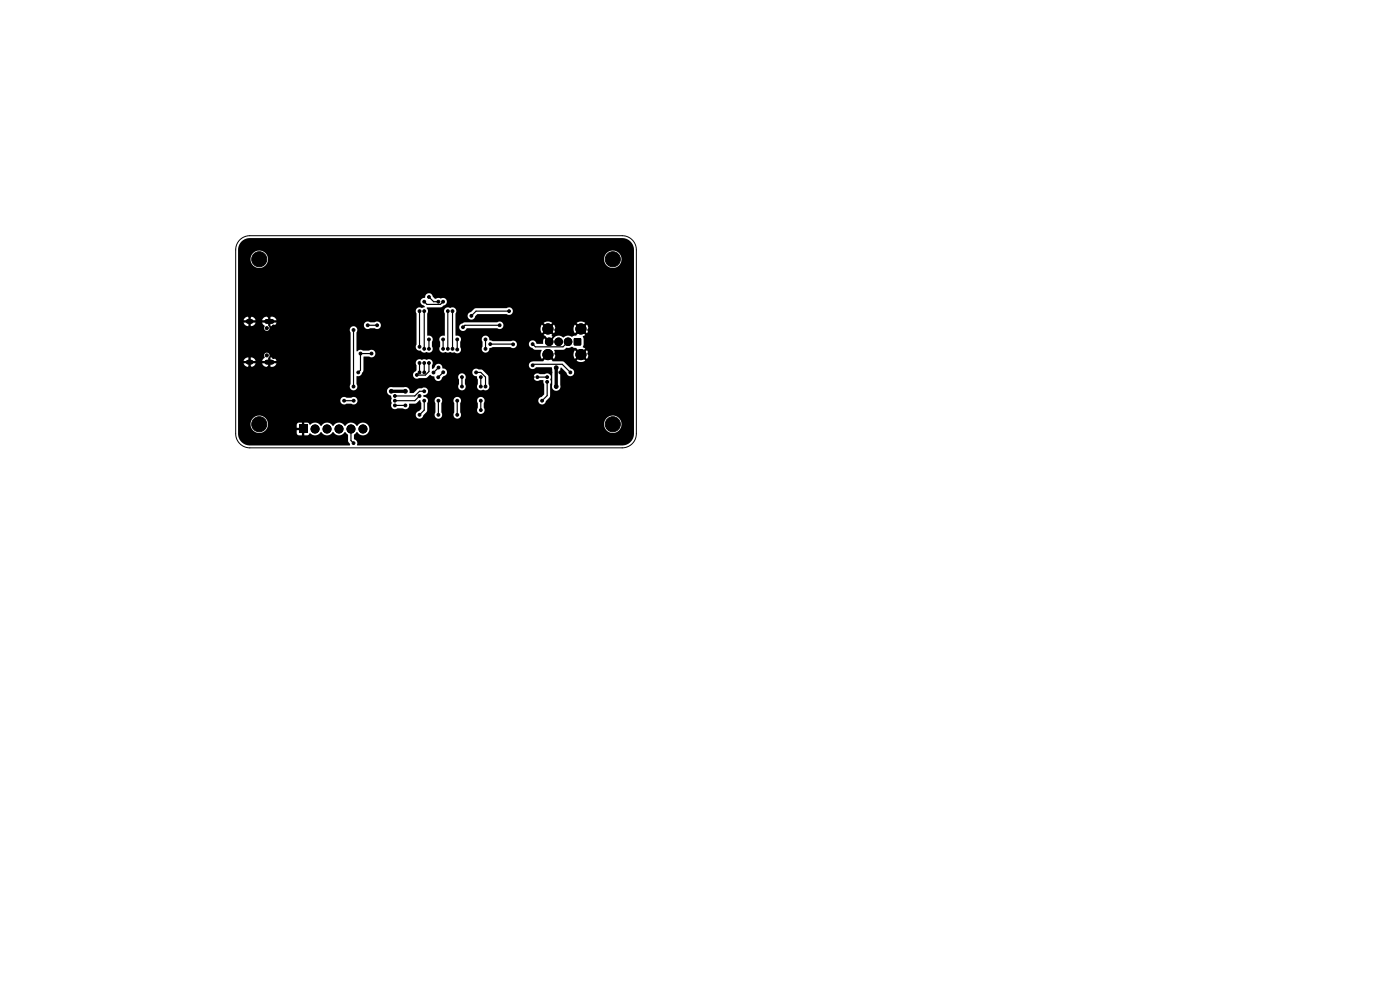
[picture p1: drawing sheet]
<svg xmlns="http://www.w3.org/2000/svg" width="297mm" height="210mm" viewBox="0 0 297 210" stroke-linecap="round" stroke-linejoin="round" font-family="sans-serif">
<g fill="#000" stroke="#000" stroke-width=".21">
<circle cx="55" cy="55" r="1.6"/>
<circle cx="89.6" cy="58.7" r=".3"/>
<circle cx="90.3" cy="58" r=".3"/>
<circle cx="90.3" cy="59.4" r=".3"/>
<circle cx="91" cy="58.7" r=".3"/>
<circle cx="91.7" cy="58" r=".3"/>
<circle cx="91.7" cy="59.4" r=".3"/>
<circle cx="92.4" cy="58.7" r=".3"/>
<circle cx="130" cy="55" r="1.6"/>
<circle cx="53" cy="78" r=".3"/>
<circle cx="53" cy="67" r=".3"/>
<circle cx="54" cy="63" r=".3"/>
<circle cx="56.6" cy="69.6" r=".33"/>
<circle cx="56.6" cy="75.4" r=".33"/>
<circle cx="57" cy="78" r=".3"/>
<circle cx="57" cy="67" r=".3"/>
<circle cx="58" cy="75.7" r=".3"/>
<circle cx="58" cy="69.3" r=".3"/>
<circle cx="69.6" cy="78" r=".3"/>
<circle cx="69.8" cy="75" r=".3"/>
<circle cx="70" cy="72" r=".3"/>
<circle cx="72.6" cy="78" r=".3"/>
<circle cx="73.4" cy="70" r=".3"/>
<circle cx="75" cy="70" r=".3"/>
<circle cx="76" cy="79" r=".3"/>
<circle cx="76.5" cy="75" r=".3"/>
<circle cx="77" cy="67" r=".3"/>
<circle cx="78" cy="69" r=".3"/>
<circle cx="78.7" cy="78" r=".3"/>
<circle cx="78.8" cy="75" r=".3"/>
<circle cx="80" cy="69" r=".3"/>
<circle cx="80.5" cy="75" r=".3"/>
<circle cx="88.4" cy="79.5" r=".3"/>
<circle cx="89" cy="79" r=".3"/>
<circle cx="89" cy="73.6" r=".3"/>
<circle cx="89" cy="77" r=".3"/>
<circle cx="89" cy="66" r=".3"/>
<circle cx="89.6" cy="60.1" r=".3"/>
<circle cx="90" cy="79" r=".3"/>
<circle cx="90" cy="77" r=".3"/>
<circle cx="90" cy="66" r=".3"/>
<circle cx="90" cy="74" r=".3"/>
<circle cx="90" cy="64" r=".3"/>
<circle cx="90.3" cy="60.8" r=".3"/>
<circle cx="91" cy="77" r=".3"/>
<circle cx="91" cy="60.1" r=".3"/>
<circle cx="91" cy="63" r=".3"/>
<circle cx="91" cy="74" r=".3"/>
<circle cx="91" cy="72" r=".3"/>
<circle cx="91.7" cy="60.8" r=".3"/>
<circle cx="92" cy="79" r=".3"/>
<circle cx="92.4" cy="60.1" r=".3"/>
<circle cx="93" cy="64" r=".3"/>
<circle cx="93" cy="78" r=".3"/>
<circle cx="94" cy="74" r=".3"/>
<circle cx="94" cy="72" r=".3"/>
<circle cx="94" cy="64" r=".3"/>
<circle cx="94" cy="79" r=".3"/>
<circle cx="95" cy="66" r=".3"/>
<circle cx="95" cy="74" r=".3"/>
<circle cx="96" cy="66" r=".3"/>
<circle cx="96" cy="74" r=".3"/>
<circle cx="97" cy="74.1" r=".3"/>
<circle cx="97" cy="72" r=".3"/>
<circle cx="98.2" cy="69.4" r=".3"/>
<circle cx="100" cy="67" r=".3"/>
<circle cx="101" cy="79" r=".3"/>
<circle cx="103" cy="74" r=".3"/>
<circle cx="103" cy="72" r=".3"/>
<circle cx="104" cy="73" r=".3"/>
<circle cx="106" cy="69" r=".3"/>
<circle cx="108" cy="66" r=".3"/>
<circle cx="108.9" cy="73.1" r=".3"/>
<circle cx="110.9" cy="72" r=".3"/>
<circle cx="111.4" cy="77.5" r=".3"/>
<circle cx="113" cy="77.5" r=".3"/>
<circle cx="113" cy="73" r=".3"/>
<circle cx="116.2" cy="69.8" r="1.07"/>
<circle cx="116.2" cy="75.2" r="1.07"/>
<circle cx="116.5" cy="72.5" r=".8"/>
<circle cx="116.8" cy="79" r=".3"/>
<circle cx="118" cy="78" r=".4"/>
<circle cx="118" cy="75" r=".3"/>
<circle cx="118" cy="70" r=".3"/>
<circle cx="118.5" cy="72.5" r=".8"/>
<circle cx="118.9" cy="79" r=".3"/>
<circle cx="120.5" cy="72.5" r=".8"/>
<circle cx="121" cy="79" r=".3"/>
<circle cx="123.2" cy="69.8" r="1.07"/>
<circle cx="123.2" cy="75.2" r="1.07"/>
<circle cx="125" cy="75" r=".3"/>
<circle cx="125" cy="70" r=".3"/>
<circle cx="53.5" cy="80.8" r=".3"/>
<circle cx="55" cy="90" r="1.6"/>
<circle cx="56" cy="80.8" r=".3"/>
<circle cx="64" cy="89" r=".3"/>
<circle cx="66.8" cy="91" r=".85"/>
<circle cx="69.4" cy="91" r=".85"/>
<circle cx="71.9" cy="91" r=".85"/>
<circle cx="73" cy="85" r=".3"/>
<circle cx="74.5" cy="91" r=".85"/>
<circle cx="75" cy="94" r=".3"/>
<circle cx="75" cy="82" r=".3"/>
<circle cx="75" cy="85" r=".3"/>
<circle cx="77" cy="91" r=".85"/>
<circle cx="81.2" cy="93" r=".3"/>
<circle cx="83" cy="83" r=".4"/>
<circle cx="83.8" cy="86" r=".3"/>
<circle cx="83.8" cy="85" r=".3"/>
<circle cx="83.8" cy="84" r=".3"/>
<circle cx="85.2" cy="93" r=".3"/>
<circle cx="86" cy="83" r=".4"/>
<circle cx="86" cy="86" r=".3"/>
<circle cx="87" cy="81" r=".3"/>
<circle cx="89" cy="88" r=".3"/>
<circle cx="89" cy="84" r=".3"/>
<circle cx="89.2" cy="93" r=".3"/>
<circle cx="90" cy="85" r=".3"/>
<circle cx="90" cy="83" r=".3"/>
<circle cx="93" cy="80" r=".3"/>
<circle cx="93" cy="85" r=".3"/>
<circle cx="93" cy="88" r=".3"/>
<circle cx="93.2" cy="93" r=".3"/>
<circle cx="97" cy="85" r=".3"/>
<circle cx="97" cy="88" r=".3"/>
<circle cx="97.2" cy="93" r=".3"/>
<circle cx="98" cy="80" r=".3"/>
<circle cx="98" cy="82" r=".3"/>
<circle cx="102" cy="85" r=".3"/>
<circle cx="102" cy="80" r=".3"/>
<circle cx="102" cy="82" r=".3"/>
<circle cx="102" cy="87" r=".3"/>
<circle cx="103" cy="82" r=".3"/>
<circle cx="103.7" cy="90.1" r=".3"/>
<circle cx="110" cy="90.1" r=".3"/>
<circle cx="113" cy="80" r=".3"/>
<circle cx="113.7" cy="90.1" r=".3"/>
<circle cx="114" cy="80" r=".3"/>
<circle cx="115" cy="85" r=".3"/>
<circle cx="116.1" cy="81" r=".3"/>
<circle cx="116.1" cy="80" r=".3"/>
<circle cx="118" cy="82" r=".4"/>
<circle cx="120" cy="90.1" r=".3"/>
<circle cx="130" cy="90" r="1.6"/>
<circle cx="130.7" cy="81" r=".3"/>
</g>
<path d="M52.6 68.2h.6M52.6 76.8h.6M56.6 68.2h1.1M56.6 76.8h1.1" fill="none" stroke="#000" stroke-width="1"/>
<path d="M51.3 51.1l.8-.4 .9-.2h79a2.5 2.5 0 0 1 2.5 2.5v39a2.5 2.5 0 0 1-2.5 2.5h-56.2a1.09 1.09 0 0 0-.7-1.4v-.9l.6-.6a1.38 1.38 0 0 0 2.2 .4 1.38 1.38 0 0 0-.1-2.1h50.3v.2a1.85 1.85 0 0 0 2.9 1.5 1.85 1.85 0 0 0 0-3.2 1.85 1.85 0 0 0-2.9 1.5h-50.3l-.7-.3a1.6 1.6 0 0 0-1.4 .8 1.48 1.48 0 0 0-2.5 0 1.48 1.48 0 0 0-2.6 0 1.48 1.48 0 0 0-2.5 0 1.52 1.52 0 0 0-2.4-.3l-.3-.4h-.8v.9h-.6v-.9h-.8l-.2 .4v.6h.9v.6h-.9v.7l.2 .3 .8 .1v-1h.6v1l.8-.1 .3-.4a1.57 1.57 0 0 0 2.4-.3 1.48 1.48 0 0 0 2.6 0 1.48 1.48 0 0 0 2.5 0l.6 .6v1.3l.4 .6v.4h-21.2a2.5 2.5 0 0 1-2.5-2.5v-2.1h2.6a1.85 1.85 0 0 0 2.6 1.8 1.85 1.85 0 0 0 .5-3.1 1.85 1.85 0 0 0-3 1l-.1 .3h-2.6v-5h21.7a.83 .83 0 0 0 .4 .8 .83 .83 0 0 0 .9-.1h1.1a.81 .81 0 0 0 1.1-.1 .81 .81 0 0 0-.1-1.1 .81 .81 0 0 0-1.1 0h-1a.8 .8 0 0 0-1.3 .5h-21.7v-2h31.6v.2a1.22 1.22 0 0 0 .9 .9l.1 1.5a.83 .83 0 0 0 .1 1.1 .83 .83 0 0 0 1.1 0h1.2a.86 .86 0 0 0 1 0 .86 .86 0 0 0 .3-1h1.4l.9-.7 .3 .6v1.2l-.5 .5a.82 .82 0 0 0-.7 .8 .82 .82 0 0 0 .8 .8 .82 .82 0 0 0 .8-.7l.8-.9v-1.7l.2-.6h1.4l.2 .6v2a.81 .81 0 0 0 .1 1.1 .81 .81 0 0 0 1.1 0 .81 .81 0 0 0 0-1.1v-2l.2-.6h2.4l.2 .6v2a.81 .81 0 0 0 .1 1.1 .81 .81 0 0 0 1.1 0 .81 .81 0 0 0 0-1.1v-2l.2-.6h3.4l.2 .6v1a.81 .81 0 0 0 .1 1.1 .81 .81 0 0 0 1.1 0 .81 .81 0 0 0 0-1.1v-1a.8 .8 0 0 0-.3-1.3 .8 .8 0 0 0-1.1 .7h-3.4v-.1a.8 .8 0 0 0-.9-.6 .8 .8 0 0 0-.7 .7h-2.4v-.1a.8 .8 0 0 0-.9-.6 .8 .8 0 0 0-.7 .7h-1.4v-.1a1.01 1.01 0 0 0-.9-.6l-.1-.3a.84 .84 0 0 0 1-1.1 .84 .84 0 0 0-1.3-.4h-.8l-1 1h-.7l-.1-.2a.91 .91 0 0 0-1.2-1.1h-2.4a.9 .9 0 0 0-1.2 .8h-31.6v-6.3h2l-.2 .2 .2 .3h-.8a.99 .99 0 0 0 1 .7v-.7h.5v.7l.5-.1 .4-.4 .1-.2h-.8l.2-.2-.2-.3h3l-.1 .2 .1 .3h-.8a1.05 1.05 0 0 0 1.3 .7v-.7h.5v.7h.4a1 1 0 0 0 .8-.7h-.8l.2-.2-.2-.3 .8-.1a1.08 1.08 0 0 0-1.2-.7v.7h-.5v-.6a.58 .58 0 0 0 .2-.8 .58 .58 0 0 0-.8-.2 .58 .58 0 0 0-.2 .8l-.5 .9h-1.4l-.3-.6-.6-.2h-.1v.7h-.5v-.7a.99 .99 0 0 0-1 .8h-1.2v-8.7h2l-.2 .2 .2 .3h-.8a.99 .99 0 0 0 1 .8v-.7h.5v.7l.5-.1 .4-.4 .1-.3h-.8l.2-.2-.2-.3h3l-.1 .2 .1 .3h-.8l.5 .7a.72 .72 0 0 0 .7 1l.3-.2h17.1l.2 .6v11a.81 .81 0 0 0 .1 1.1 .81 .81 0 0 0 1.1 0 .81 .81 0 0 0 0-1.1v-1.7h.6l.5-.3h10.9v.1a.83 .83 0 0 0 1.3 .6h1.5l.8-.7 .5 .3a.35 .35 0 0 1 .4 .1 .35 .35 0 0 1 .1 .4 .82 .82 0 0 0 .9 .5 .82 .82 0 0 0 .7-.7l.2-.2h3.2l.2 .6v1a.81 .81 0 0 0 .1 1.1 .81 .81 0 0 0 1.1 0 .81 .81 0 0 0 0-1.1v-1a.8 .8 0 0 0-.3-1.3 .8 .8 0 0 0-1.1 .7h-3.2l.2-.1a.79 .79 0 0 0 .6-.9h5.4l.2 .6 .4 .3a.35 .35 0 0 1 .4 0 .35 .35 0 0 1 0 .4l.2 .3v1a.85 .85 0 0 0 .1 1.1 .85 .85 0 0 0 1.1 .1 .82 .82 0 0 0 1-.2 .82 .82 0 0 0 0-1v-1.6h9.6v.2a.83 .83 0 0 0 1.3 .5h.7l.2 .9v2.1l-.5 .6a.82 .82 0 0 0-.7 .8 .82 .82 0 0 0 .8 .8 .82 .82 0 0 0 .8-.7l.9-1v-2.6l.2-.4-.2-.5a.86 .86 0 0 0 0-1.1 .86 .86 0 0 0-1.2-.1h-1a.8 .8 0 0 0-1.3 .5h-9.6l-.1-.3-1.1-1.1-1-.2a.8 .8 0 0 0-1.2 .6h-5.4v-.2a1.18 1.18 0 0 0-1-.7 .82 .82 0 0 0-.7-.8 .82 .82 0 0 0-.9 .7l-.5 .3-.1-.7a.86 .86 0 0 0 0-1.1 .86 .86 0 0 0-1.2-.1l-.5-.1-.4 .1a.83 .83 0 0 0-1.1 .1 .83 .83 0 0 0 0 1.1v1l-.6 .5-.2 .5h-10.9l.4-.9v-2.9l1.2-.1a.81 .81 0 0 0 1.1-.1 .81 .81 0 0 0 0-1.1 .81 .81 0 0 0-1.1 0h-1.3a1.23 1.23 0 0 0-1.3 .1l-.1-4a.8 .8 0 0 0-.3-1.3 .8 .8 0 0 0-1.1 .7h-17.1l.1-.4-.3-.4v-.6h.5v.7l.6-.1 .4-.2h18.8a.83 .83 0 0 0 .4 .8 .83 .83 0 0 0 .9-.1h1a.81 .81 0 0 0 1.1-.1 .81 .81 0 0 0 0-1.1 .81 .81 0 0 0-1.1 0h-1a.8 .8 0 0 0-1.3 .5h-18.8l.2-.5h-.8l.2-.2-.2-.3h.8a1.06 1.06 0 0 0-1.2-.7v.7h-.5v-.7h-.4a.99 .99 0 0 0-.9 .7h-1.4a1 1 0 0 0-1-.7v.7h-.5v-.7h-.1a.99 .99 0 0 0-.9 .7h-1.2v-2h37.7l.2 .6v6.5a.88 .88 0 0 0 0 1.1 .88 .88 0 0 0 .9 .3 1.13 1.13 0 0 0 1.3 .3 .82 .82 0 0 0 1-.2 .82 .82 0 0 0 0-1l.2-1.6h1.4l.2 1.6a.86 .86 0 0 0 0 1.1 .86 .86 0 0 0 1.2 .1l.3 .1 .6-.1h.8a.87 .87 0 0 0 1.2 .1 .87 .87 0 0 0 .1-1.2v-1.1l.2-.6h4.4l.2 1.6a.84 .84 0 0 0 .5 1.3 .84 .84 0 0 0 1-1l.6-.2h3.8a.83 .83 0 0 0 .9 .2 .83 .83 0 0 0 .5-.9h2.5v.2a.95 .95 0 0 0 .7 .7l.5 .4h1.4l.1 .2a1.57 1.57 0 0 0 .1 1.7l.6-.6 .3 .4-.6 .7h-2.1a.84 .84 0 0 0-.9 1.2 .84 .84 0 0 0 1.5 .1h3.2l.1 3.8a.91 .91 0 0 0 .9 1.2 .91 .91 0 0 0 .9-1.2v-3.7h.2l1.1 1.1a.82 .82 0 0 0 .8 .7 .82 .82 0 0 0 .8-.8 .82 .82 0 0 0-.7-.8l-1.5-1.5-2.3-.1-.7-.7 .3-.4 .6 .6 .1-.1a1.58 1.58 0 0 0 0-1.6l.1-.2h1.8l.7-.4h.6a.63 .63 0 0 1 1 0h.5l.6 .7-.3 .4-.6-.6-.1 .1a1.56 1.56 0 0 0 .1 1.7l.6-.6 .3 .4-.6 .6 .1 .1a1.56 1.56 0 0 0 1.8-.1l-.6-.6 .3-.4 .6 .6 .1-.1a1.56 1.56 0 0 0-.1-1.7l-.6 .6-.3-.4 .6-.6-.6-.3 .2-.5v-1.2l-.2-.6 .6-.2-.6-.6 .3-.4 .6 .6 .1-.1a1.56 1.56 0 0 0-.1-1.7l-.6 .6-.3-.4 .6-.6-.1-.1a1.57 1.57 0 0 0-1.8 .1l.6 .6-.3 .4-.6-.6-.1 .1a1.56 1.56 0 0 0 .1 1.7l.6-.6 .3 .4-.6 .7-.7 .1a.51 .51 0 0 1-.8-.1h-.6l-.7 .4a1.38 1.38 0 0 0-2.2 .5l-.3 .3-.4-.4 .6-.6-.2-.2 .2-.1-.6-.6 .3-.4 .6 .6 .1-.1a1.56 1.56 0 0 0-.1-1.7l-.6 .6-.3-.4 .6-.6-.1-.1a1.57 1.57 0 0 0-1.8 .1l.6 .6-.3 .4-.6-.6-.1 .1a1.56 1.56 0 0 0 .1 1.7l.6-.6 .3 .4-.6 .6 .5 .2 .6 .7-.3 .4-.7-.6-.2 1.1h-1.3a.87 .87 0 0 0-.8-.7 .87 .87 0 0 0-.9 .7h-2.5l-.1-.1a.82 .82 0 0 0-1.2-.4h-3.9l-.4-.2a.42 .42 0 0 1-.4-.6 .8 .8 0 0 0-.9-.4 .8 .8 0 0 0-.6 .7h-4.4a.93 .93 0 0 0-1.2-.7v-1.9h.8a.85 .85 0 0 0 .7 .9 .85 .85 0 0 0 1-.6h6.4a.81 .81 0 0 0 1.1-.1 .81 .81 0 0 0 0-1.1 .81 .81 0 0 0-1.1 0h-6.8a1.95 1.95 0 0 0-1.3 .9h-.8v-2.4h2.6v.2a.82 .82 0 0 0 .8 .7 .82 .82 0 0 0 .8-.7l.5-.5h6.2a.82 .82 0 0 0 1.1 0 .82 .82 0 0 0 0-1.2 .82 .82 0 0 0-1.1 0h-6.6l-1.4 1-.3 .5h-2.6v-.4a.85 .85 0 0 0-.1-1.1 .85 .85 0 0 0-1.1-.1 .82 .82 0 0 0-1 .2 .82 .82 0 0 0 0 1v4.6l-.2 .1a.8 .8 0 0 0-1 .7h-1.4a.93 .93 0 0 0-1.2-.7v-4.7a.98 .98 0 0 0-.1-1.2l3-.1 .6-.4a.83 .83 0 0 0 .6-1.2 .83 .83 0 0 0-1.3-.3l-.5-.1-.6 .2-.5-.5a.86 .86 0 0 0-.9-.7 .86 .86 0 0 0-.8 1 .82 .82 0 0 0-.9 .7 .82 .82 0 0 0 .7 .9l.2 .4-.7 .1a.8 .8 0 0 0-1.2 .6h-37.7v-11h2.6v.2a1.85 1.85 0 0 0 2 1.8 1.85 1.85 0 0 0 1.8-2h71.2v.2a1.85 1.85 0 0 0 2.9 1.5 1.85 1.85 0 0 0 0-3.2 1.85 1.85 0 0 0-2.9 1.5h-71.2l-.1-.3a1.85 1.85 0 0 0-1.9-1.5 1.85 1.85 0 0 0-1.8 1.8h-2.6l.1-2.5 .2-.6zM121.8 71.8h1.4v1.4h-1.4zM63.4 90.2h1.7v1.7h-1.7z" fill="#000"/>
<path d="M118 78v4M83 83h3" fill="none" stroke="#000" stroke-width=".7"/>
<g fill="none" stroke="#000" stroke-width=".25">
<path d="M75 70v12M78 69h2M78.8 75h-2.3v3.5l-.5 .5M89 66v7.6M89 77v2M90 66v8M90 77v2M90 64l.6 .6h2.8l.6-.6M91 77v1.8l-.8 .8-1.8-.1M91 72v2M91 63l1 1h1M93 78l-1 1"/>
<path d="M94 72v2M94 79l-1 1M95 66v8M96 66v8M97 72v2.2M101 79h1l1 1v2M103 72v2M104 73l4.9 .1M106 69h-7.4l-.4 .4M108 66h-7l-1 1M113 77.5l.2-.2h6.1l1.7 1.7M120.5 72.5l-1.1 1.1h-5.8l-.6-.6"/>
<path d="M73 85h2M74.5 91v2.5l.5 .5M83.8 86h2.2M89 84l-1 1h-4.2M90 83h-1l-1 1h-4.2M90 85v2l-1 1M93 85v3M97 85v3M98 80v2M102 80v2M102 85v2M114 80h2.1"/>
<path d="M116.1 81v2.9l-1.1 1.1"/>
</g>
<path d="M50.9 50.9a3 3 0 0 1 2.1-.9h79a3 3 0 0 1 3 3v39a3 3 0 0 1-3 3h-79a3 3 0 0 1-3-3v-39a3 3 0 0 1 .9-2.1z" fill="none" stroke="#000" stroke-width=".21"/>
</svg>
